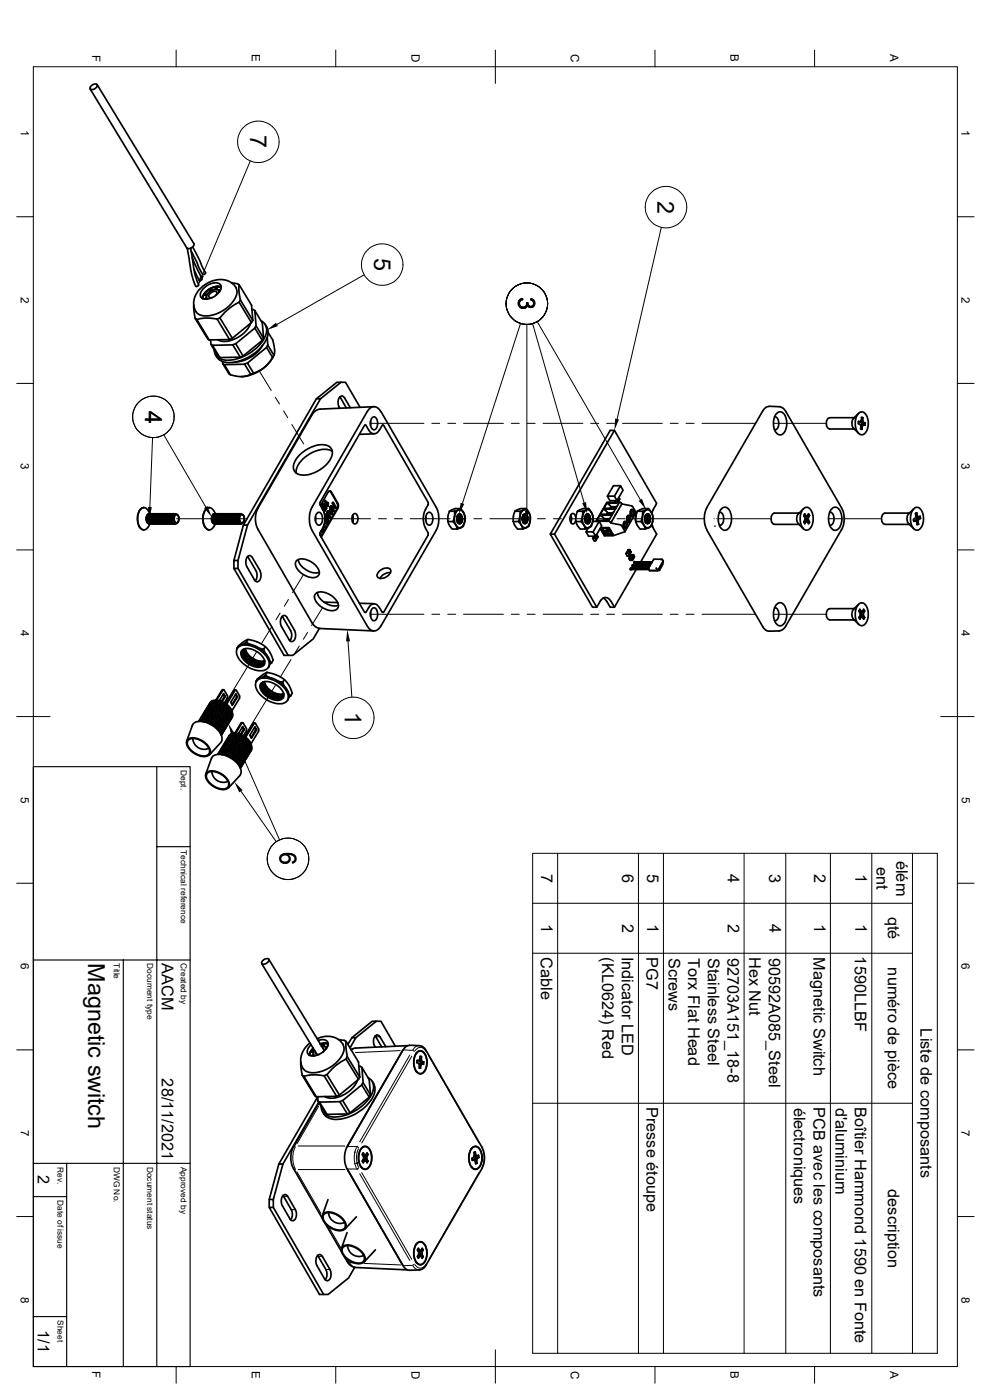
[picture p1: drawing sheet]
<svg xmlns="http://www.w3.org/2000/svg" width="297mm" height="420mm" viewBox="0 0 297 420" stroke-linecap="round" stroke-linejoin="round" font-family="sans-serif">
<defs><g id="words">
<g font-size="7">
<text x="74.9" y="40.6" transform="rotate(90 74.9 40.6)">7</text>
<text x="197.1" y="60.3" transform="rotate(90 197.1 60.3)">2</text>
<text x="112.1" y="77.4" transform="rotate(90 112.1 77.4)">5</text>
<text x="155.4" y="89.2" transform="rotate(90 155.4 89.2)">3</text>
<text x="43.5" y="123.3" transform="rotate(90 43.5 123.3)">4</text>
<text x="103.4" y="213.7" transform="rotate(90 103.4 213.7)">1</text>
<text x="83.9" y="255.7" transform="rotate(90 83.9 255.7)">6</text>
<text x="26.5" y="289" transform="rotate(90 26.5 289)">Magnetic switch</text>
</g>
<g font-size="4.9">
<text x="162.2" y="262.1" transform="rotate(90 162.2 262.1)">7</text>
<text x="186.4" y="262.1" transform="rotate(90 186.4 262.1)">6</text>
<text x="193.9" y="262.1" transform="rotate(90 193.9 262.1)">5</text>
<text x="218.1" y="262.2" transform="rotate(90 218.1 262.2)">4</text>
<text x="230.5" y="262.1" transform="rotate(90 230.5 262.1)">3</text>
<text x="244" y="262.2" transform="rotate(90 244 262.2)">2</text>
<text x="256.4" y="262.3" transform="rotate(90 256.4 262.3)">1</text>
<text x="262.7" y="260" transform="rotate(90 262.7 260)">ent</text>
<text x="268.6" y="258.2" transform="rotate(90 268.6 258.2)">élém</text>
<text x="266.1" y="275.1" transform="rotate(90 266.1 275.1)">qté</text>
<text x="162.2" y="277.3" transform="rotate(90 162.2 277.3)">1</text>
<text x="186.4" y="277.2" transform="rotate(90 186.4 277.2)">2</text>
<text x="193.9" y="277.3" transform="rotate(90 193.9 277.3)">1</text>
<text x="218.1" y="277.2" transform="rotate(90 218.1 277.2)">2</text>
<text x="230.6" y="277.2" transform="rotate(90 230.6 277.2)">4</text>
<text x="244" y="277.3" transform="rotate(90 244 277.3)">1</text>
<text x="256.4" y="277.3" transform="rotate(90 256.4 277.3)">1</text>
<text x="162.1" y="287.2" transform="rotate(90 162.1 287.2)">Cable</text>
<text x="180.5" y="287.2" transform="rotate(90 180.5 287.2)">(KL0624) Red</text>
<text x="186.3" y="287" transform="rotate(90 186.3 287)">Indicator LED</text>
<text x="193.8" y="287.1" transform="rotate(90 193.8 287.1)">PG7</text>
<text x="200.4" y="287.3" transform="rotate(90 200.4 287.3)">Screws</text>
<text x="206.3" y="287.4" transform="rotate(90 206.3 287.4)">Torx Flat Head</text>
<text x="212.1" y="287.3" transform="rotate(90 212.1 287.3)">Stainless Steel</text>
<text x="218" y="287.3" transform="rotate(90 218 287.3)">92703A151_18-8</text>
<text x="224.6" y="287.1" transform="rotate(90 224.6 287.1)">Hex Nut</text>
<text x="230.4" y="287.3" transform="rotate(90 230.4 287.3)">90592A085_Steel</text>
<text x="243.8" y="287.1" transform="rotate(90 243.8 287.1)">Magnetic Switch</text>
<text x="256.2" y="286.9" transform="rotate(90 256.2 286.9)">1590LLBF</text>
<text x="48.5" y="289" transform="rotate(90 48.5 289)">AACM</text>
<text x="266.1" y="290.2" transform="rotate(90 266.1 290.2)">numéro de pièce</text>
<text x="275.9" y="308.5" transform="rotate(90 275.9 308.5)">Liste de composants</text>
<text x="48.5" y="323.5" transform="rotate(90 48.5 323.5)">28/11/2021</text>
<text x="193.8" y="332.1" transform="rotate(90 193.8 332.1)">Presse étoupe</text>
<text x="238" y="332.3" transform="rotate(90 238 332.3)">électroniques</text>
<text x="243.8" y="332.1" transform="rotate(90 243.8 332.1)">PCB avec les composants</text>
<text x="250.4" y="332.3" transform="rotate(90 250.4 332.3)">d'aluminium</text>
<text x="256.2" y="332.1" transform="rotate(90 256.2 332.1)">Boîtier Hammond 1590 en Fonte</text>
<text x="11.3" y="352.6" transform="rotate(90 11.3 352.6)">2</text>
<text x="266.1" y="356.7" transform="rotate(90 266.1 356.7)">description</text>
<text x="11.3" y="399.1" transform="rotate(90 11.3 399.1)">1/1</text>
</g>
<g font-size="3.5">
<text x="27.6" y="16.4" transform="rotate(90 27.6 16.4)">F</text>
<text x="75.5" y="16.3" transform="rotate(90 75.5 16.3)">E</text>
<text x="123.3" y="16.3" transform="rotate(90 123.3 16.3)">D</text>
<text x="171.1" y="16.3" transform="rotate(90 171.1 16.3)">C</text>
<text x="218.9" y="16.3" transform="rotate(90 218.9 16.3)">B</text>
<text x="266.8" y="16.3" transform="rotate(90 266.8 16.3)">A</text>
<text x="6.2" y="39" transform="rotate(90 6.2 39)">1</text>
<text x="288.2" y="39" transform="rotate(90 288.2 39)">1</text>
<text x="6.2" y="89" transform="rotate(90 6.2 89)">2</text>
<text x="288.2" y="89" transform="rotate(90 288.2 89)">2</text>
<text x="6.3" y="139" transform="rotate(90 6.3 139)">3</text>
<text x="288.2" y="139" transform="rotate(90 288.2 139)">3</text>
<text x="6.2" y="189" transform="rotate(90 6.2 189)">4</text>
<text x="288.2" y="189" transform="rotate(90 288.2 189)">4</text>
<text x="6.3" y="239" transform="rotate(90 6.3 239)">5</text>
<text x="288.2" y="239" transform="rotate(90 288.2 239)">5</text>
<text x="6.3" y="289" transform="rotate(90 6.3 289)">6</text>
<text x="288.2" y="289" transform="rotate(90 288.2 289)">6</text>
<text x="6.3" y="339" transform="rotate(90 6.3 339)">7</text>
<text x="288.2" y="339" transform="rotate(90 288.2 339)">7</text>
<text x="6.3" y="389" transform="rotate(90 6.3 389)">8</text>
<text x="288.2" y="389" transform="rotate(90 288.2 389)">8</text>
<text x="27.6" y="411.4" transform="rotate(90 27.6 411.4)">F</text>
<text x="75.5" y="411.3" transform="rotate(90 75.5 411.3)">E</text>
<text x="123.3" y="411.2" transform="rotate(90 123.3 411.2)">D</text>
<text x="171.1" y="411.2" transform="rotate(90 171.1 411.2)">C</text>
<text x="218.9" y="411.3" transform="rotate(90 218.9 411.3)">B</text>
<text x="266.8" y="411.3" transform="rotate(90 266.8 411.3)">A</text>
</g>
<g font-size="2.5">
<text x="54.2" y="231" transform="rotate(90 54.2 231)">Dept.</text>
<text x="54.2" y="255" transform="rotate(90 54.2 255)">Technical reference</text>
<text x="34.2" y="289" transform="rotate(90 34.2 289)">Title</text>
<text x="44.2" y="289" transform="rotate(90 44.2 289)">Document type</text>
<text x="54.2" y="289" transform="rotate(90 54.2 289)">Created by</text>
<text x="17.2" y="350" transform="rotate(90 17.2 350)">Rev.</text>
<text x="34.2" y="350" transform="rotate(90 34.2 350)">DWG No.</text>
<text x="44.2" y="350" transform="rotate(90 44.2 350)">Document status</text>
<text x="54.2" y="350" transform="rotate(90 54.2 350)">Approved by</text>
<text x="17.2" y="360" transform="rotate(90 17.2 360)">Date of issue</text>
<text x="17.2" y="396" transform="rotate(90 17.2 396)">Sheet</text>
</g>
</g></defs>
<g fill="none" stroke="#000" stroke-width=".51">
<path d="M27.2 25.9a1.25 1.25 0 0 1 2-.3 1.53 1.53 0 0 1-2.2 1.1zM29.1 25.4l29 47.7a1.46 1.46 0 0 1-2.1 1.3l-29-47.7M56.1 74.5l1.1 6.4a15.8 15.8 0 0 0 1.6 5l.6-.1 .1-.4-1.2-3.7-1.2-7.2M57.3 75.4l3.4 6.9M57.6 77.3l2.9 6.4a.58 .58 0 0 1-.8 .4M57.7 74.1l3.5 7a.67 .67 0 0 1 .4 .6 .67 .67 0 0 1-.5 .6h-.4M58.1 91.5l.4 4M58.1 80.7l1.6 3.4M58.5 95.5l3.7 6.1 .5 .4M58.5 95.5l.5 .4M60.2 86.4a7.3 7.3 0 0 1 9.6-1.2l.3 .2a3.4 3.4 0 0 1-.1 4.8 10.2 10.2 0 0 1-9.8 4.4 3.9 3.9 0 0 1-2.1-4.4l.6-1.8zM60.9 88.6h1.1l-.1 .7"/>
<path d="M61 86.5a4.7 4.7 0 0 1 4.7-1.5 1.65 1.65 0 0 1-.1 2.7 4.8 4.8 0 0 1-4.9 1.8 1.65 1.65 0 0 1 0-2.6zM61.2 88.3l.1 .3M61.8 89.7v-.4l-.6 .4M62 89.6l-.3 .1M62.6 86.8l.3 .6M62.6 86.8l-1.5 1.4M62.7 86.8l.7 .3M63 87.4l-.9 .8h-1M64.5 86.8l-1.1 .4M64.5 86.8l.5-.9-2 .6 .4 .7M64.7 88.6a.74 .74 0 0 0 .2-1.1 .74 .74 0 0 0-1.2 0 1.13 1.13 0 0 0-.9 1.7l.8 .1M64.9 86.8l.7 .3"/>
<path d="M64.9 86.8l.5-.9 .9 .2a4.8 4.8 0 0 0-5.6 3.4l.2-.9M65.3 86h.1M65.9 95.4l3.7 6.1M66 95.4l-.9 .3M66 87.2l-.3 .3a1.38 1.38 0 0 0-2.2-.4 2.23 2.23 0 0 0-1.5 2.4l.2 .2-.2-.1M66.2 86.7l-.6 .4 .2 .2M66.3 86.3l-1.5-.3-1.9 .7-1.7 1.5-.4 1.4M69.4 84.9l1.8 .2 .5 .4M71.7 90.7l3.7 6.1M71.7 90.7l-3.1 1.9-2.7 2.8M72.1 90l3.7 6.1M72.1 90l-.5-2.4 .1-2.2 3.7 6.2 .4 4.5"/>
<path d="M72.1 90l-.4 .7M75.1 97a8.8 8.8 0 0 1-9.1 5.3l-.8-.4M75.4 96.8l-5.8 4.7M75.5 92.9h.4M75.7 96.1l-.3 .7M75.9 92.8l.5 .4M76.4 93.2l2.2 3.7 .4 4.5-2.2-3.7zM76.8 97.7l-.4 .7M78.2 96.2a3.5 3.5 0 0 1 1.1 5.1 13.1 13.1 0 0 1-12.5 6.6 3.1 3.1 0 0 1-2.6-3.1M79.5 97.4a4.7 4.7 0 0 1-.6 5.9 13.1 13.1 0 0 1-11.6 5.3l-1.6-.7-.7-.8M80.3 99.7l1.4 2.3 .6 3.3-.2 1.3M63.1 102l.1 1.3 2.2 3.7"/>
<path d="M63.2 103.3l.5 .3M63.7 103.6l6.1-.1 2.2 3.6-6.1 .2zM64.6 106.5l.4 .6M65.5 106.9l.5 .4M66.7 108.5l.1 .6 1.8 3 .4 .3M66.8 109.1l.4 .3M68.8 101.9l-3.7-6.2-3.8-.3-2.3 .4 3.7 6.2M68.8 101.9l-6.1 .1M69.6 101.5l-.8 .3M70.6 108.6h.2M70.7 103.1l5.7-4.7 2.2 3.7-5.7 4.7zM70.7 103.1l-.9 .3"/>
<path d="M72.9 106.8l-.8 .3M73.3 109.3l-6.1 .1 1.8 3 2.1 .5 1.5 .1 2.5-.7M73.3 109.3l1.8 3M74.2 108.9l-.9 .3M76 111.9l-.9 .4M78.6 103.7l-.1 .2M78.7 103.6a10.2 10.2 0 0 1-8.2 5M79 101.4l-.4 .7M80.1 101.2l.2 2.3 1.8 3.1M80.3 103.5l-.4 .7M81.7 107.2l-1.8-3-5.7 4.7 1.8 3M81.7 107.2l-1.5 2.1-1.1 1.1-1.9 1.1-1.2 .4"/>
<path d="M82.1 106.6a11.8 11.8 0 0 1-9.8 6.4M82.1 106.6l-.4 .6M94.8 119.6h1.3l-21.9 37.9h-1.3zM94.8 119.6l6.2-4.9h1.2l-6.1 4.9M101.8 119.1l2 3.3M102.2 114.7h1.3l4.4 7.5M89.7 136.6a9.2 9.2 0 0 1 8.5-2.9 2.55 2.55 0 0 1 .9 3.9 9.9 9.9 0 0 1-9.3 4.8 2.54 2.54 0 0 1-1.4-4.1zM93.5 124.5l-16.2 27.9-.5 1.3-.3 2.1 .3 1.7 .5 1.3 16.2 28 1 1.2 1.5 .6M96 122.7l-1.3 .4-1.2 1.4M99.6 135.4a7.2 7.2 0 0 0-7.6 1.3 6.2 6.2 0 0 0-3.2 5.2M105 122.3l-1.7-3a1 1 0 0 0-1.2-.4 1 1 0 0 0-.7 1.1v1.5l.5 1M109.3 127.6l-13.4 23.1"/>
<path d="M109.3 127.6h.3M109.7 127.6l.8 1.4M110.5 128.9a1.68 1.68 0 0 0 1.6 1.2 1.68 1.68 0 0 0 1.6-1.2M111 126.4v1.2M111.6 125.3a1.1 1.1 0 0 1 1.2 .1 1.1 1.1 0 0 1 .4 1.2 1.93 1.93 0 0 1-1.1 2.3 2.42 2.42 0 0 1-.5-3.6zM112.1 122l-16 .7M112.1 130.1l-4.4 .2M114.1 123.5a2.14 2.14 0 0 0-2-1.5 2.14 2.14 0 0 0-2 1.4l-16.5 28.7a7.8 7.8 0 0 0 0 7.1l16.5 28.6a2.13 2.13 0 0 0 2 1.5 2.13 2.13 0 0 0 2-1.5M114.2 123.4l16.5 28.7a7.7 7.7 0 0 1 0 7l-16.5 28.7M114.9 127.6h-.3l-.9 1.4M115 127.6l13.3 23.1M184.1 129.1l12.7 21.9-1 1.8"/>
<path d="M228.6 123.3l-16.8 29M230.5 121.9l-1 .4-.9 1M230.6 121.9l3.4 .2 1.4 1.1 16.8 29.2M232.1 125.1a1.48 1.48 0 0 1 1.3 1.9 1.48 1.48 0 0 1-1.3 1.9M232.6 124.2a1.57 1.57 0 0 1 1.7-.6 1.57 1.57 0 0 1 1.2 1.5 4.4 4.4 0 0 1-1.4 5.3 2.1 2.1 0 0 1-2.1-2 5.2 5.2 0 0 1 .6-4.2zM248.6 125.3a1.89 1.89 0 0 0 0 3.4M248.6 128.7h7.4M248.6 125.3h7.4M255.8 125.6a2.29 2.29 0 0 0 0 2.8l1.5 1.6M257.3 124l-1.5 1.5M257.3 124a1.42 1.42 0 0 1 2.4 .7 4.5 4.5 0 0 1-1.1 5.7 2.24 2.24 0 0 1-2.2-2.6 4.8 4.8 0 0 1 .9-3.8zM257.7 126.5l-.4-.1v.7l.6 .4v1.2l.5 .1"/>
<path d="M257.9 127.5l.4-.2 .6 .2zM257.9 126.4l.1 .2M258 128.1h.4v.7M258 128.7l.4 .1M258.1 126h.5M258.6 127.6l-.2 .5M258.6 127v.4M258.6 125.3l-.4-.1-.2 1.2-.7 .2M258.6 125.3l.1 1.2M258.6 125.3h-.4M258.9 127.5l.4 .1M259 126.8l-.3-.3-.7 .1 .3 .3"/>
<path d="M259.3 126.9l-.1 .7M259.3 126.9l-.7 .1M259.3 126.9h-1l.3 .1M43.1 152.3a2.72 2.72 0 0 0-1.9 3.1 2.98 2.98 0 0 0 1.9 3.6M43.9 155.3v.3a1.44 1.44 0 0 0 .9 1.5M43.9 155.4l.3 1.3M44.2 156.7l.6 .4M44.2 156.7l.4 .4h.5M44.3 155l.1 1.1M44.5 154.6l-.3-.2-.3 .8 .3 1.5M44.7 155v1.1M44.7 154.1a1.64 1.64 0 0 0-.9 1.5 1.64 1.64 0 0 0 .9 1.5"/>
<path d="M44.8 157.1h.1M44.9 154.2l-.6 .2M45 156.7l.7 .4M45 154.1l-.5-.9a1.49 1.49 0 0 0-1.6-.9 1.49 1.49 0 0 0-1.3 1.4 4.2 4.2 0 0 0 1.2 5.2l.9-.1 1.3-1.7M45 154.1h.1M45 154.1l-.3 .2-.3 .6-.1 .8 .3 1.1 .7 .3M45 156.7l.4 .4h.5M45.2 155v1.1M45.3 154.2a1.37 1.37 0 0 0-.9 2.1l.5 .7 .6 .1M45.5 154.1l-.5 .3-.3 .8 .3 1.5M45.5 154.1h.1M45.6 155v1.1"/>
<path d="M45.7 154.2a1.34 1.34 0 0 0-.8 2.1l.1 .4M45.7 157.1h.1M45.9 154.1l-.6 .4-.2 1 .4 1.3 .6 .3M46 155v1.1M46.1 154.2a1.34 1.34 0 0 0-.8 2.1l.3 .6 .7 .2M46.3 154.1l-.4 .2-.3 .6-.1 .8 .3 1.1 .7 .3M46.3 154.1h.1M46.4 155v1.1M46.5 154.2a1.37 1.37 0 0 0-.8 2.1l.4 .7 .6 .1M46.7 156.7l.7 .4M46.7 156.7l.3 .4h.5M46.7 154.1l-.3 .1-.3 .5-.2 1.1 .5 1.1 .5 .2"/>
<path d="M46.8 155v1.1M46.9 154.2a1.34 1.34 0 0 0-.8 2.1l.5 .8h.5M47.1 154.1h.1M47.1 154.1l-.4 .2-.3 .8v.8l.3 .8M47.2 155v1.1M47.3 154.2a1.28 1.28 0 0 0-.8 2l.2 .5M47.5 154.1l-.6 .4-.2 1.3 .4 1 .6 .3M47.5 154.1h.1M47.6 155v1.1M47.7 157.1h.1M47.8 154.2a1.41 1.41 0 0 0-.9 2.2l.5 .6 .5 .1M47.9 154.1h.1"/>
<path d="M47.9 154.1l-.6 .6-.1 1.2 .4 1 .6 .2M48 155v1.1M48.1 154.2a1.34 1.34 0 0 0-.8 2.1l.5 .8h.5M48.4 154.1l-.6 .4-.3 1.1 .4 1.2 .7 .3M48.4 155v1.1M48.6 154.2a1.28 1.28 0 0 0-.9 2l.4 .8 .7 .1M48.7 156.7l.7 .4M48.7 156.7l.4 .4h.5M48.8 154.1l-.7 .5-.1 1.2 .3 1 .7 .3M48.9 155v1.1M49 154.2a1.41 1.41 0 0 0-.8 2.2l.4 .6 .5 .1M49.2 154.1l-.5 .3-.3 .5v1l.3 .8"/>
<path d="M49.2 155v1.1M49.4 154.2a1.47 1.47 0 0 0-.7 2.4v.1M49.4 157.1h.1M49.6 154.1l-.6 .4-.2 1.2 .3 1.1 .6 .3M49.7 155v1.1M49.7 157.1h.1M49.8 154.2a1.28 1.28 0 0 0-.9 2l.5 .8 .6 .1M50 154.1l-.6 .5-.2 1.2 .3 1 .7 .3M50 154.1h.1M50 155l.1 1.1M50.2 157.1h.1M50.2 154.2a1.42 1.42 0 0 0-.8 2.2l.5 .7h.5"/>
<path d="M50.4 154.1l-.4 .2-.3 .5-.1 1.1 .4 .9 .6 .3M50.5 155v1.1M50.6 154.2a1.47 1.47 0 0 0-.7 2.4l.4 .5h.5M50.7 156.7l.7 .4M50.8 156.7l.3 .4h.5M50.8 154.1l-.6 .4-.2 1.2 .3 1.1 .7 .3M50.9 155v1.1M51 154.2a1.37 1.37 0 0 0-.8 2.1l.4 .7 .6 .1M51.1 156.7l.8 .4M51.2 156.7l.3 .4h.5M51.2 154.1l-.5 .3-.2 .5-.1 .9 .3 .9M51.3 155v1.1"/>
<path d="M51.4 157.1h.1M51.4 154.2a1.42 1.42 0 0 0-.8 2.2l.2 .3M51.6 154.1l-.4 .2-.4 .9 .3 1.5M51.6 154.1h.1M51.7 155v1.1M51.8 154.2a1.34 1.34 0 0 0-.8 2.1l.2 .4M52 154.1h.1M52 154.1l-.4 .2-.3 .6-.1 .8 .4 1.1 .6 .3M52.2 154.8l-.2 1 .3 .7M52.2 157.1h.1M52.2 154.2a1.37 1.37 0 0 0-.8 2.1l.5 .7 .5 .1M52.3 156.5l.4 .4 .4-.1"/>
<path d="M52.5 154.1l-.3 .1-.4 .5-.2 1.1 .4 1 .7 .3M52.7 154.2l-.6 .1-.4 .9 .1 1.1 .6 .8h.3l.6-.3 .3-.8-.1-1M53.4 154.7l.1 .3M53.4 154.7a.66 .66 0 0 0-.8-.2 .66 .66 0 0 0-.4 .8 1.12 1.12 0 0 0 .8 1.5h.1M53.4 154.7l-.4-.5-.7 .4-.2 1.3 .2 .6M53.5 155l.1 1.1-.5 .7M61.3 158l.7 .7 .7 .3M62.7 152.3h.1M62.7 159h.1M62.7 152.3a3.1 3.1 0 0 0-1.9 3.7l.5 2M63.5 155.4l.3 1.3M63.5 155.3l.3 1.4"/>
<path d="M63.8 156.7l.7 .4M63.9 155l.1 1.1M64.1 154.6l-.3-.2-.2 .5v1.2l.4 .8 .7 .2M64.3 155v1.1M64.3 154.1a1.64 1.64 0 0 0-.9 1.5 1.64 1.64 0 0 0 .9 1.5l-.5-.4M64.5 154.2l-.6 .2M64.6 157.1l-.5 .9a1.43 1.43 0 0 1-1.4 1 1.43 1.43 0 0 1-1.3-1M64.6 154.1l-.5-.9a1.49 1.49 0 0 0-1.6-.9 1.49 1.49 0 0 0-1.3 1.4 5.3 5.3 0 0 0 .2 4.3M64.6 154.1h.1M64.6 154.1l-.3 .2-.3 .6-.1 .8 .3 1.1 .7 .3M64.8 155v1.1M64.9 157.1h.1"/>
<path d="M64.9 154.2a1.37 1.37 0 0 0-.8 2.1l.4 .7 .6 .1M65 156.7l.7 .4M65.1 156.7l.3 .4h.5M65.1 154.1l-.3 .1-.4 .5-.1 1.1 .3 1 .7 .3M65.2 155v1.1M65.3 154.2a1.34 1.34 0 0 0-.8 2.1l.5 .8h.5M65.5 154.1l-.4 .2-.4 .8v.8l.3 .8M65.6 155v1.1M65.7 154.2a1.34 1.34 0 0 0-.8 2.1l.2 .4M65.8 156.7l.7 .4M65.9 156.7l.3 .4h.5M65.9 154.1l-.5 .4-.3 1.2 .3 1.1 .7 .3"/>
<path d="M66 155v1.1M66.1 154.2a1.37 1.37 0 0 0-.8 2.1l.4 .7 .6 .1M66.3 154.1h.1M66.3 154.1l-.5 .3-.3 .8 .3 1.5M66.4 155v1.1M66.5 157.1h.1M66.5 154.2a1.34 1.34 0 0 0-.8 2.1l.2 .4M66.8 154.1l-.6 .4-.3 1.1 .4 1.2 .7 .3M66.8 155v1.1M66.9 154.2a1.28 1.28 0 0 0-.8 2l.4 .8 .6 .1M67.1 154.1h.1M67.1 154.1l-.3 .2-.4 .6-.1 .8 .4 1.1 .7 .3"/>
<path d="M67.2 155v1.1M67.4 154.2a1.41 1.41 0 0 0-.9 2.2l.5 .6 .5 .1M67.5 156.7l.7 .4M67.5 156.7l.4 .4h.5M67.6 154.1l-.3 .1-.4 .5-.1 1.2 .4 1 .6 .2M67.6 155v1.1M67.7 154.2a1.34 1.34 0 0 0-.8 2.1l.5 .8h.5M67.9 156.7l.6 .4M67.9 156.7l.4 .4h.4M68 154.1l-.4 .2-.4 .8v.8l.3 .8M68 155v1.1M68.2 154.2a1.28 1.28 0 0 0-.9 2l.2 .5"/>
<path d="M68.3 154.1h.1M68.3 154.1l-.5 .4-.2 .8 .3 1.4M68.5 155v1.1M68.5 157.1h.1M68.6 154.2a1.41 1.41 0 0 0-.8 2.2l.1 .3M68.7 154.1h.1M68.7 154.1l-.6 .6-.1 1.2 .4 .9 .6 .3M68.8 155v1.1M69 154.2a1.47 1.47 0 0 0-.7 2.4l.4 .5h.5M69.2 154.1l-.6 .4-.2 1.2 .3 1.1 .7 .3M69.3 155v1.1M69.4 154.2a1.28 1.28 0 0 0-.9 2l.5 .8 .6 .1"/>
<path d="M69.5 156.7l.7 .4M69.6 156.7l.3 .4h.5M69.6 154.1l-.6 .5-.2 1.2 .3 1 .7 .3M69.6 155l.1 1.1M69.8 154.2a1.42 1.42 0 0 0-.8 2.2l.5 .7h.5M70 154.1l-.5 .3-.3 .8 .3 1.5M70.1 155v1.1M70.2 154.2a1.47 1.47 0 0 0-.7 2.4l.1 .1M70.4 154.1l-.6 .4-.2 1.2 .3 1.1 .7 .3M70.5 155v1.1M70.6 157.1h.1M70.6 154.2a1.37 1.37 0 0 0-.8 2.1l.4 .7 .6 .1"/>
<path d="M70.8 154.1h.1M70.8 154.1l-.6 .5-.2 1.2 .4 1 .6 .3M70.9 155v1.1M71 154.2a1.42 1.42 0 0 0-.8 2.2l.5 .7h.5M71.2 154.1l-.4 .2-.3 .5-.1 1.1 .4 .9 .7 .3M71.3 155v1.1M71.4 154.2a1.34 1.34 0 0 0-.8 2.1l.4 .6 .6 .2M71.5 156.7l.7 .4M71.6 154.1l-.5 .4-.3 1.2 .4 1.1 .6 .3M71.8 154.8l-.2 1 .3 .7M71.8 154.2a1.37 1.37 0 0 0-.8 2.1l.5 .7 .6 .1M71.9 156.5l.4 .4 .4-.1"/>
<path d="M72.1 154.1l-.6 .3-.2 .5-.1 .9 .3 .9M72.2 157.1h.1M72.3 154.2h-.5l-.4 .6-.1 1 .3 .9M72.9 157.5l-2.8 10.6M73 154.7a.66 .66 0 0 0-.8-.2 .66 .66 0 0 0-.4 .8 1.12 1.12 0 0 0 .8 1.5h.1M73 154.7l-.4-.5-.7 .4-.2 1.3 .2 .6M73 154.7l.1 .3M73.1 155l.1 1-.3 .8-.7 .3-.6-.4M73.1 155l.1 1.1-.5 .7M74.2 157.5l-2.9 10.6M77.4 158.8v.1M77.4 152.4h.1"/>
<path d="M94.5 155v1.3M95.1 153.9a1.1 1.1 0 0 1 1.2 .1 1.1 1.1 0 0 1 .3 1.2 1.93 1.93 0 0 1-1 2.4 2.42 2.42 0 0 1-.5-3.7zM95.9 151.4l.8 1.4M96 150.7v.7M96.1 159.6h.3M96.4 152.2l.3 .1-.2 .1M96.4 152.2h.1M96.7 152.8a6.1 6.1 0 0 1 0 5.6M96.7 158.5l-.8 1.4M96.8 158.4l-.1 .6-.3 .3 .2-.5M96.8 153l.3 .6M96.8 152.7l.4 .5v.6"/>
<path d="M96.9 158.2l-.1 1.1-.4 .3-.3-.1M97 151.3l.3 .1h-.4v.5a.31 .31 0 0 0 .5 .3 .31 .31 0 0 0 .1-.5M97 157.8l.3 .4M97.1 152.2l.1-.5 .4-.1 .3 .8-.4 .8M97.2 157.4l.1 .4-.2-.2M97.2 151l-.5 .2-.1 .8 .2 .4 .4 .1M97.2 157.2l.3 .8-.4 .2-.2-.2M97.3 151.4l.1-.2a.56 .56 0 0 0-.7 .3 .56 .56 0 0 0 .2 .7 .39 .39 0 0 0 .5 .3 .39 .39 0 0 0 .2-.6l.1 .5h-.2M97.3 156.6l.7 .5-.7-.3M97.4 156.3l.1 .2M97.4 155.6l.7 1.2-.1 .3M97.4 156l.5 .8-.5-.4"/>
<path d="M97.5 150.3l.8 1.5h-.2l-.9-1.5 .2-.1h.2l.6 1.1 .1-.6-.3 .3M97.5 155l.8 1.5M97.5 152.3l-.2 .9h.2l-.1-.2M97.5 154.9l-.1 .1M97.6 151.6l-.4 .1M97.6 150.2l-.4 .1M97.7 152.4l-.5 .6M97.8 154.4l.5 1.7-.9-1.2M97.9 154.2l-.3 .2M98 153.8l.3-.2 .8 1.5-.2 .3M98 153.8l.5 .9M98 154.8l.9 .6-.9-.8 .5 1.7-.2 .2h-.2l-.7-1.2"/>
<path d="M98.1 153.8l.8 1.3-1.2-.9-.1 .2 .3 1M98.3 153.6l-.3 .2M98.3 150.7v1.1M98.4 147.5l-2.3 4.1M98.5 147.5l.3-.3 .4 .3M98.5 153.2l-.2 .3M98.7 147.2l.3 .3M98.8 152.3l.2 .6-.3 .5M98.8 152.3l.3-.2 .6 2-.1 .2M99 152.3l.2 .6h-.2M99.1 147.5l2 3.7-.1 1.2M99.1 153.4l.1 .4"/>
<path d="M99.2 152.9l-.4 .6-.3-.3-.4 .3 1.5 .8-1.5-.8M99.2 151.9l.9 1.5h-.2l-.8-1.3M99.3 153.1l.2 1-.5-.5zM99.3 147.5l2 3.5M99.4 151.7l-.4 .2M99.6 151l.4 .6-.3 .6M99.6 151l.3-.3 .9 1.5-.1 .2M99.8 151l.4 .6h-.2M99.9 150.7l-.3 .3M100.2 151.6l-.4 .8-.4-.7-.6 .6M100.2 152l.5 .4-.4-.6-.4 .8 .2 .8M101.1 152.4l-4.9 8.6"/>
<path d="M101.3 151l.1 .5-.1 .9M101.3 152.4l-5 8.8M105.5 155.6v.1M105.7 154.6l.2 1-.2 1 .1-.6zM106 154.2l.2-.1a1.57 1.57 0 0 1 .9 2.4 .8 .8 0 0 1-1 .7 .8 .8 0 0 1-.6-1v-1.1zM127.5 158.5l.9 1.9-13.4 23.3M127.6 155v1.3M128.2 153.9a1.1 1.1 0 0 1 1.2 .1 1.1 1.1 0 0 1 .3 1.2 1.93 1.93 0 0 1-1 2.4 2.42 2.42 0 0 1-.5-3.7zM128.3 150.7l.1 .6-.9 1.5a6.3 6.3 0 0 0 .1 5.6M134.2 156.5l.4 .9 .9 1.3h1.6M134.7 153.4h1.6M134.7 153.4l-.4 1.3-.1 1.8h1.6"/>
<path d="M135.8 156.5l.9 1.1 .4 1.1M136.1 156.8h.1M136.3 153.4v1.3l-.5 1.8M136.9 155.1v1zM137 155l-.1 1.2M137.1 156.7l.6 .4 .7-.4M137.1 154.6l.7-.3 .3 .5 .2 .8-.4 1M137.1 154.6l.3 1.2-.3 .8M137.2 154.6a.71 .71 0 0 1 .8-.4 .71 .71 0 0 1 .5 .7l.1 .7M137.2 154.6a1.71 1.71 0 0 0 .6 2.5l.5-.4M137.2 154.6l.3 .6-.1 .9a.38 .38 0 0 0-.3 .4 .38 .38 0 0 0 .3 .3M137.3 154.5l.4 .2 .2 .6-.1 1-.5 .5 .5-.8v-.6l-.1-.6z"/>
<path d="M137.3 155v1.1M137.3 153l-1 .4M137.3 153a3.5 3.5 0 0 0 0 5.2 1.53 1.53 0 0 0 1.9-1.4l.1-.5M137.3 153a1.94 1.94 0 0 1 2 2.4v.9M137.8 155v1.1M137.9 156.6l-.4 .2M138 152.6h-1.5l-1.8 .8M138 152.6l-.7 .4M138 152.6l.4 .4a3.8 3.8 0 0 1 .9 3.3M138.1 154.8v1.3M138.3 156.7l-.4 .4M138.6 155.6l-.3 1.1"/>
<path d="M138.6 155.7l-.3 1M138.6 155.7l-.6 1.1h-.6l.5-.2M139.3 156.3l-.1 .4a2.36 2.36 0 0 1-2.1 2M153.8 156.5h1.6l.9 1.1 .4 1.1M154.3 153.4l-.4 1.3-.1 1.8M154.3 153.4l1.8-.8h1.5l-1.7 .8zM155.9 153.4v1.3l-.5 1.8M156.5 155.2v.7v-.6M156.5 155.1v.9M156.7 153.2a1.23 1.23 0 0 1 1.9 .9 3.2 3.2 0 0 1-1.1 4.2 2.58 2.58 0 0 1-1.7-3.4zM156.7 154.6l.3 1.1-.3 .8 .2-.6v-.8a.44 .44 0 0 1 .2-.7 .44 .44 0 0 1 .5 .5l.2 .5M156.8 154.6a1.71 1.71 0 0 0 .6 2.5 1.71 1.71 0 0 0 .8-1.9"/>
<path d="M156.9 154.5l.4 .4 .1 .9-.6 1 .6-1-.1-.9zM156.9 155v1.1M157.3 155v1.1M157.6 152.6l.4 .4a3.8 3.8 0 0 1 .9 3.3M157.6 156.3a.62 .62 0 0 1-.8 .5M157.7 156.3h.1M157.7 154.9v1.2M157.7 154.3l.5 .9M157.7 154.3l-.5-.2-.4 .5M157.7 154.3h.1M157.8 155.4l-.2 .9M157.8 154.3l.2 1.1-.4 .9"/>
<path d="M157.8 154.3l.3 .7 .1 .8-.5 1.1M157.8 155.4l-.2 .9-.6 .5M158.2 155.2v.9l-.3 .7-.6 .3-.6-.5M158.9 156.3l-.1 .4a2.36 2.36 0 0 1-2.1 2h-1.6l-.9-1.3-.4-.9M171.1 154.5a2.7 2.7 0 0 1 0 2.3M172.6 155.2a.82 .82 0 0 0-.5-1 .82 .82 0 0 0-1.1 .4 1.87 1.87 0 0 0 .7 2.6l.6-.4 .3-.6M172.6 156.5l.5 1.2 .8 1h1.5M173.1 153.4l-.5 1.3v1.8h1.6M173.1 153.4h1.5M174.2 156.5l.8 1.1 .4 1.1M174.4 156.8h.1M174.6 153.4v1.3l-.4 1.8"/>
<path d="M175.3 155.1v1zM175.3 155v1.2M175.5 156.7l.5 .4 .7-.4M175.5 154.6l.6-.3 .4 .5 .1 1.1-.4 .7M175.5 154.6l.3 1.2-.4 .8M175.5 154.6a.71 .71 0 0 1 .9-.4 .71 .71 0 0 1 .5 .7l.1 .7M175.5 154.6a1.71 1.71 0 0 0 .7 2.5l.5-.4M175.5 154.6l.3 .6-.1 .9a.38 .38 0 0 0-.2 .4 .38 .38 0 0 0 .3 .3l.4-.2M175.6 154.5l.5 .2 .1 .6-.1 1-.4 .5 .4-.8 .1-.6-.1-.6zM175.6 159.6h2.2M175.7 153a3.5 3.5 0 0 0 0 5.2 1.53 1.53 0 0 0 1.8-1.4l.1-.5M175.7 155v1.1"/>
<path d="M175.7 153a1.94 1.94 0 0 1 2 2.4l-.1 .9M175.7 153l-1.1 .4M176.1 155v1.1M176.3 158.4l-.7 1.2 .8 1.3h2.1l-.2 .3 .4 .7 .4-.6-.5-.6M176.4 152.6h-1.6l-1.7 .8M176.4 152.6l-.7 .4M176.4 152.6l.3 .4a3.8 3.8 0 0 1 .9 3.3M176.5 154.8v1.3M176.7 156.7l-.4 .4M177 155.6l-.3 1.1M177 155.7l-.3 1M177 155.7l-.6 1.1h-.6l.4-.2"/>
<path d="M177.6 156.4h2M177.6 156.3v.4a2.36 2.36 0 0 1-2.2 2M178.6 156.4h.1M179.6 156.4l.7 1.3-1.8 3.2-.7-1.3zM179.8 154.6h3.6l-.9 1.5h-3.6l.9-1.5 1 .7M180.3 158.4l1.2 2M180.3 158.3v.1M180.3 158.3h2.2l1.2 1.9h-2.4M180.6 158.5h.1M180.7 158.5l.3 .7M180.7 158.5h1.6M180.8 152.7h3.6l-.8 1.6h-3.7z"/>
<path d="M180.8 152.7l.7 .5M180.8 155.3l.2 .3-.2 .5M181.1 159.2h.5M181.1 155.8l-.1 .3M181.5 159.3l-.1 .1a1.09 1.09 0 0 0 1.6 .5v-.4M181.5 159.4h.2M181.5 159.3l-.1 .1M181.5 159.3h.2M181.5 153.2l.6 .6-.3 .5M181.7 159.1l-.1 .1M181.7 159.1l.8 .1M181.8 159v.1"/>
<path d="M181.8 159.3l.7 .2-.3 .1zM181.9 151h3.6l-.9 1.5h-3.6zM181.9 151l1.2 1h1.5M181.9 159.1v.1M182 159.1l.3 .2M182 148.8h2.1M182.3 158.5l.4 .7M182.3 159.3v.1M182.4 158.5l.4 .5M182.5 155.6h-1.5l.1 .2h1.3M182.5 159.2h.2M182.6 159.4l.4 .1"/>
<path d="M182.6 159.3h.1M182.6 159.3l-.1 .1M182.6 159.4h-.1M182.6 159.3h.2M182.8 159v.1M182.8 152.5l.3-.5v.5M182.8 159.1v.1M182.9 155.4l-.7 .7M182.9 159.3l.2 .1M183 159.4v.5M183 156.9l3.2 .7 1.1 1.9-3.6 1.2h-2.6l-1.2-2.1M183.1 159.9l-.1 .1"/>
<path d="M183.2 152.2h1.2M183.4 154h-1.2l-.2 .3M183.5 153.8h-1.4l.1 .2M183.5 153.8l-.2 .5M183.9 153.6l-.4 .2M184.2 150.3l.2 .4M184.3 150.2h-.1M185 151.8l-.7 .7M185 150.1l.2 .5M185 150.2l.2 .4M185.2 150.6h.1M185.2 150.6v.1"/>
<path d="M185.3 149.5l.3 .5-.3 .6M185.5 149.2l.3 .5-.2 .3M185.5 149.9h.1M185.7 149.7h.1M186 145.7l.7 1.4-1.8 3.1-.8-1.4zM186 145.7h-2.1l-1.9 3.1 .8 1.4h2.1M186.4 151.2l-.5-.5h-4l-3.3 5.7h4l.4 .5 3.4-5.7 2.9 .6 1.3 2-3.3 5.7M186.9 156.7v1.5M187.1 156.6a.75 .75 0 0 1 .9 .2 .75 .75 0 0 1 0 .8 .67 .67 0 0 1-.6 .9 .67 .67 0 0 1-.6-.9zM187.2 156.4v2.1a1.26 1.26 0 0 0 0-2M188 154.9v1.5M188.1 154.8a.75 .75 0 0 1 .9 .1 .75 .75 0 0 1 .1 .9 .67 .67 0 0 1-.7 .9 .67 .67 0 0 1-.6-.9z"/>
<path d="M188.2 156.6a1.3 1.3 0 0 0 0-2v2.1M189 153.1v1.5M189.1 153a.75 .75 0 0 1 .9 .2 .75 .75 0 0 1 .1 .9 .67 .67 0 0 1-.6 .8 .67 .67 0 0 1-.7-.8zM189.2 152.9h.1M189.2 154.9h.1M189.3 152.9a1.25 1.25 0 0 1 0 2M189.3 152.9v2M190.5 156.5h1.6l.9 1.1 .4 1.1M190.7 154.5h.1M190.7 154.5a2.5 2.5 0 0 0-.1 2.2M191 153.4l-.5 1.7v1.4M191 153.4l1.8-.8h1.6l-1.8 .8z"/>
<path d="M192.6 153.4l-.1 1.7-.4 1.4M193.3 155.2l-.1 .7 .1-.6M193.3 155.1v.9M193.4 153.2a1.23 1.23 0 0 1 2 .9 3.2 3.2 0 0 1-1.2 4.2 2.58 2.58 0 0 1-1.6-3.4zM193.5 154.6l.2 1.2-.3 .7 .3-.8-.1-.6a.43 .43 0 0 1 .2-.7 .43 .43 0 0 1 .6 .5l.1 .5M193.6 155v1.1M193.6 154.5l.5 .4v.7l-.2 .9-.4 .3 .5-.6 .1-.7-.2-.8zM194 155v1.1M194.4 152.6l.2 .2a3.9 3.9 0 0 1 1 3.5M194.4 156.3a.62 .62 0 0 1-.9 .5M194.4 156.3h.1M194.4 154.9v1.2"/>
<path d="M194.5 155.4l-.1 .9M194.5 154.3l.2 1.2-.3 .8M194.5 154.3a.78 .78 0 0 0-.9 0 .78 .78 0 0 0-.3 .8 1.25 1.25 0 0 0 1.1 1.9 2.07 2.07 0 0 0 .5-1.8M194.5 154.3l.4 .9M194.5 154.3h.1M194.5 155.4l-.2 1-.6 .4M194.5 154.3l.3 .6 .1 1-.5 1M194.9 155.2v1l-.5 .7-.6 .1-.4-.4M195.4 157.4l.3 .8M195.6 156.3a2.32 2.32 0 0 1-2.2 2.4h-1.5l-1.1-1.4-.3-.8M195.7 158.2l1.1 2-4.8 8.4M195.8 152.8l-.4 1.1"/>
<path d="M211.8 159l17.1 29.4 .9 .8 .7 .2M211.9 152.3a7.4 7.4 0 0 0 0 6.7M214.3 157.8v.1M215.6 153.7a1.48 1.48 0 0 1 1.3 1.9 1.48 1.48 0 0 1-1.3 1.9M216 152.9a1.57 1.57 0 0 1 1.8-.7 1.57 1.57 0 0 1 1.1 1.5 4.4 4.4 0 0 1-1.3 5.3 2.1 2.1 0 0 1-2.2-2 5.2 5.2 0 0 1 .6-4.1zM232.1 154a1.89 1.89 0 0 0 0 3.3M232.1 157.3h7.4M232.1 153.9h7.4M239.3 157.1l1.4 1.5M240.7 152.7l-1.4 1.5a2.29 2.29 0 0 0 0 2.9M240.8 152.6a1.42 1.42 0 0 1 2.4 .7 4.5 4.5 0 0 1-1.1 5.7 2.24 2.24 0 0 1-2.2-2.5 4.8 4.8 0 0 1 .9-3.9zM240.9 154.6a1.65 1.65 0 0 1 .1 2.2l.2 .3 .3-.5-.6-.1"/>
<path d="M240.9 154.7l.6-.1 .3 .3M241 156.3l1.1 .3M241.5 156.6l.3-.2-.2-.2 .8-.1 .2 .5M241.5 154.6l-.3-.5-.3 .5M241.8 154.9h-.8M241.8 154.8l-.2 .2M242.1 156.6h.5M242.1 154.6h.5M242.4 156.1l-.2-.5h-.7l.1 .6M242.4 155.1l-.8-.1-.1 .6M242.6 156.6l-.3 .5-.2-.5M242.6 154.6l-.3-.5-.5 .8"/>
<path d="M242.6 154.6l-.4 1M248.6 153.7a1.48 1.48 0 0 1 1.4 1.9 1.48 1.48 0 0 1-1.4 1.9M249.1 152.9a1.57 1.57 0 0 1 1.7-.7 1.57 1.57 0 0 1 1.2 1.5 4.4 4.4 0 0 1-1.3 5.3 2.1 2.1 0 0 1-2.2-2 5.2 5.2 0 0 1 .6-4.1zM252.2 158.8v.1M252.2 158.9l-16.8 29.1-.8 .9-1.2 .4M252.2 152.4l.6 1.3 .2 1.7-.2 2.2-.6 1.3M265.2 157.3h7.3M265.2 153.9h7.3M265.2 154a1.89 1.89 0 0 0 0 3.3M272.3 157.1l1.6 1.5M273.8 155.7l.1 .7M273.9 152.7l-1.6 1.5a2.29 2.29 0 0 0 0 2.9"/>
<path d="M273.9 156.4l.4-.1-.5-.1 .8 .1 .3 1.1 .4-.2M273.9 152.6a1.42 1.42 0 0 1 2.4 .7 4.5 4.5 0 0 1-1.1 5.7 2.24 2.24 0 0 1-2.3-2.5 4.8 4.8 0 0 1 1-3.9zM274.3 156.3h.3M274.4 154.5h.5l.1 .4M274.5 156.3v-.3h.7v.6M274.7 153.8l.2 .7M274.7 156.6h.5l.1 .7-.4-.1M274.8 153.8l-.4 .2v1.2l-.6 .5M275 154.9h.8v.6M275 154.9l-.6 .2 1-.1M275.1 155.1v.3M275.5 155.7l-.7-.1-.3 .4"/>
<path d="M275.9 155.5l-.7 .5M275.9 155.5l-1.1 .1M70.1 170.5v-2.4h1.2v2.4M74.2 167l2.5 4.2a2.82 2.82 0 0 1-.2 3M74.2 167l.6-.3 .6 .3 2.5 4.2a2.3 2.3 0 0 1-.8 3.3l-.8-.5-2.3-4a2.91 2.91 0 0 1 .2-3zM88.9 168.1a4.8 4.8 0 0 1 6.1 2 1.76 1.76 0 0 1-.4 3.1 5.6 5.6 0 0 1-6.1-4.1zM89.4 167.9a5.5 5.5 0 0 0 6.3 3.8M94.7 178.1a4.8 4.8 0 0 1 6.1 1.9 1.76 1.76 0 0 1-.5 3.1 5.6 5.6 0 0 1-6.1-4.1zM95.1 177.8a5.5 5.5 0 0 0 6.3 3.8M95.8 160.3l.3 .1h-.2M95.8 160h.1M95.9 160.5l13.4 23.2"/>
<path d="M96.1 160.4l.1-.2-.2-.4v.7M113.8 171.2a2.39 2.39 0 0 1 3.2-.3 2.22 2.22 0 0 1-1.9 2.5 1.22 1.22 0 0 1-1.4 .1 1.22 1.22 0 0 1-.6-1.3zM117.1 171.8a3.3 3.3 0 0 0-3.2 1.8M164.9 160.2l12.7 22h1.3l1.1-2.1M166.2 160.2l17.9-31.1h-1.2l-18 31.1h1.3l12.7 22M177.8 161.6l.3 .6M177.9 161.3h.1M177.9 161.3l-.2 .2M178.1 160.9l-.2 .4M178.1 162.2h.1M178.1 162.2h.4M178.3 161.3h.1"/>
<path d="M178.3 161.2h-.4M178.3 161.3l.4 .6M178.5 162.2h.1M178.6 161.9h.1M178.7 161.9l-.2 .3M178.8 160.4h.1M178.9 160.4l.3 .6M179.2 161h.1M179.2 161l-.2 .3M180.8 179.4l1 1M181.5 160.4h2.1M183.6 160.2v.2"/>
<path d="M187.7 166.1h.1M187.8 165.9h.1M188.1 165.2l-.3 .6h.4M188.1 165.2h.5M188.2 165.8l.4 .7-.2 .3h-.4l-.4-.7M188.2 165.8h-.4l-.2 .3M188.2 165.9h.1M188.3 164.9l-.2 .3M188.3 164.9h.5l.3 .6M188.5 167.6h.7l.3 .5h-.7zM188.5 167.6l.1-.3h.8l-.2 .3M188.6 165.2l.4 .7-.4 .6-.4-.7z"/>
<path d="M188.6 166.5h.1M188.6 167.3l.4-.6h.7l.3 .6-.3 .5M188.9 170.6h5.5M188.9 170.9h5.6M188.9 165.8h.1M189.1 165.6l-.1 .2M189.1 165.6h.1M189.4 169.8h5.4M189.5 170h5.1M189.5 169.5h5.4M189.7 167.8l-.2 .3M189.8 169.5l-.3 .1 .1 .4 .2-.1"/>
<path d="M189.9 166.4l.3 .6-.2 .3-.3-.6zM189.9 166.4h-.8l-.1 .3h.7l-.3 .6 .3 .5M190 168.8l.2 .2M190 167.3h.1M190 168.6h5.5M190 168.8h5.3M190.2 169h.1M190.2 169h5M190.3 168.6l-.2-.1-.1 .3M190.7 170.9l-6.6 11.3M191.2 170l-.2 .4M191.7 169l-.2 .5"/>
<path d="M194.4 170.7l.3 .5 3-.1 .9-1.7 .2-1.1-1.7 2.9M194.4 170.4v.3M196 167.8h2.4M196 167.8l-1.6 2.6h-5.4l-.1 .4 .2 .2 .1-.1M196.6 170.4l.5 .8h-2.5M198.5 167.9h-.4M198.5 167.9l.3 .4M71 194.6h.1M71.3 194.2a4.1 4.1 0 0 1 5-.5 6.5 6.5 0 0 1 4.6 5.4l-.3 .8M71.4 194.2a5.5 5.5 0 0 1 6.3 .7 5.1 5.1 0 0 1 2.9 4.9 2.83 2.83 0 0 1-3.4 1.4 7.9 7.9 0 0 1-6.3-5.4l.1-.9zM72.5 195.2a4.5 4.5 0 0 0 3.4 4.3 3.2 3.2 0 0 0 3.3-.2M72.6 195a4.8 4.8 0 0 1 6.1 2 1.76 1.76 0 0 1-.4 3.1 5.6 5.6 0 0 1-6.1-4.1z"/>
<path d="M72.8 197l1 1.2 1.3 .8 1.6 .6h1.3M72.9 196.1h.1M73 194.9l-.1 .3a4.6 4.6 0 0 0 4.1 4.1l1.3 .1 .8-.6M73.2 193.1l.3-.2a.6 .6 0 0 1 1 .2l.3 .2M73.2 195.6h.1M73.3 194.6v.9l.4 .9 1 1.1 1 .7 1.9 .7 1.3-.1 .3-.3M73.4 194.6l.7 1.6 1.8 1.6 1.9 .7 1.5-.2M73.6 194.6l.1 .7 .7 1 1.5 1.3 1.9 .7 1.5-.1M74.1 197.8l2.4 1.4M74.3 191.9l2.5 .5 2.8 1.7 .9 1 .9 1.6 .5 1.3-.5 .8M74.3 191.9l-.5 .7M74.3 191.9l-2.5 1.6-.8 1.1 .3-.5"/>
<path d="M74.4 197.2l2.4 1.5M77.8 194.5l1.2 .2M78.6 199h.1M79 194.7l.4 1.1M79.2 198.7l-.7 .3-.8 .1-2.3-.9-1.6-1.4-.6-1.2v-.9l-.2 .2-.2 .6 .1 .7 .5 1 .8 .9 1.9 1.2 1.9 .3M79.2 198a1.31 1.31 0 0 1-1.2 1.6M79.5 194l-.5 .7M80.7 199.9l-.2 .3M80.9 198.3l.5 .5M81.4 198.8l-.5 .4M84.5 184.9l2.6 4.2a2.82 2.82 0 0 1-.2 3.1M88.3 189.1l-2.3-3.9a1 1 0 0 0-1.2-.5 1 1 0 0 0-.7 1.1l.1 1.9 2.5 4.2a1 1 0 0 0 1.2 .5 1 1 0 0 0 .6-1.1v-1.5l-.2-.7"/>
<path d="M95.7 188.5l-1.8 3.1-6.1 5h-2.7l-15-26.1h1.2l15.1 26.1M96.1 188.6l16 .7M97.1 180.6l4.1 .2M107.7 181l4.4 .1M109.3 183.6h.3M109.7 183.7l.8-1.4a1.68 1.68 0 0 1 1.6-1.2 1.68 1.68 0 0 1 1.6 1.2l.9 1.4M111 183.6v1.3M111.6 182.5a1.1 1.1 0 0 1 1.2 .2 1.1 1.1 0 0 1 .4 1.2 1.93 1.93 0 0 1-1.1 2.3 2.42 2.42 0 0 1-.5-3.7zM114.6 183.6h.3M180 180.2a1.67 1.67 0 0 1 1.6-1 1.67 1.67 0 0 1 1.5 1.2M181.9 180.4l1 1.8h1.2M183.1 180.4l1 1.8"/>
<path d="M232.1 182.4a1.48 1.48 0 0 1 1.3 1.9 1.48 1.48 0 0 1-1.3 1.9M232.6 181.5a1.57 1.57 0 0 1 1.7-.6 1.57 1.57 0 0 1 1.2 1.5 4.4 4.4 0 0 1-1.4 5.3 2.1 2.1 0 0 1-2.1-2 5.2 5.2 0 0 1 .6-4.2zM233.5 189.3l-2.9 .1M248.6 186h7.4M256 182.6h-7.4a1.89 1.89 0 0 0 0 3.3M257.3 181.3l-1.5 1.5a2.29 2.29 0 0 0 0 2.9l1.5 1.5M257.3 181.3a1.42 1.42 0 0 1 2.4 .6 4.5 4.5 0 0 1-1.1 5.8 2.24 2.24 0 0 1-2.2-2.6 4.8 4.8 0 0 1 .9-3.8zM257.4 185.3h.6l-.3 .5zM257.5 183.3h.5l.3 .2M257.6 185l1 .3M257.7 182.8l-.3 .5a1.38 1.38 0 0 1 0 2M257.7 182.8l.3 .5"/>
<path d="M258.3 183.5l-.7 .1M258.3 185l-.3 .3M258.3 185.1l-.1-.2 .7-.1 .3 .5h-.6M258.3 183.5l-.1 .2M258.6 183.3h.6l-.5 1M258.6 185.3l.3 .5M258.8 182.8l.3 .5M258.9 184.8l-.2-.5h-.7l.2 .6M258.9 182.8l-.6 .7M258.9 183.8l-.7-.1-.2 .6M259.1 185.3l-.3 .5M57.7 217.6l-1.7 4.7"/>
<path d="M57.7 217.6a2.59 2.59 0 0 1 3.3-1.1 7.3 7.3 0 0 1 5.5 4.7l-.1 1.3-3.6 3.9M59.7 216.2a3.3 3.3 0 0 1 4.5-.1l1.1 .7 .9 .9a1.99 1.99 0 0 1 .4 2.3M59.7 216.4l.1-.1a5.1 5.1 0 0 1 5.9 1.8l.3 .5a1.8 1.8 0 0 1 .3 1.9 3.2 3.2 0 0 0-2-3.7l-2.2-.9a2.85 2.85 0 0 0-2.5 .5l.6-.7 1-.3 1.6 .2 1.6 .6 1.5 1.2 .7 1.2 .2 .9-.4 .8M59.9 215.9l.8-.8 1.1-.3 1.5 .3 1.3 .6 1.2 .8 1 1.2 .3 1.3-.3 .7M59.9 215.9h.1M60.1 215.6a3.9 3.9 0 0 1 4.9 .2l.8 .6a2.8 2.8 0 0 1 1.2 3M60.2 215.4l.7-.8 .9-.3 1.5 .2 1.5 .6 1.5 1.1 1 1.4 .1 1-.3 .6M60.4 215.1a2.92 2.92 0 0 1 3.9-.3l1.5 .8 1.3 1.4a1.78 1.78 0 0 1 .2 2M60.5 216.4l1.5 .1 2.2 1 1.2 1.1 .8 1.6M60.6 214.8l.5-.7 .9-.3 1.7 .2 1.6 .6 1.4 1.1 .9 1.2 .2 1-.4 .8M60.7 214.6a3.5 3.5 0 0 1 4.6-.1l1.8 1.5a2.06 2.06 0 0 1 .5 2.4M60.8 216.5l1.9 .3 1.5 .8 1.2 1.1 .7 1.3"/>
<path d="M60.9 214.4l.5-.7 1-.4 1.7 .1 1.3 .6 1.6 1.1 .7 .9 .4 .9v.7l-.4 .6M61.1 214a3.6 3.6 0 0 1 4.6 0l1.3 1.1a2.55 2.55 0 0 1 1 2.7M61.2 213.8l.5-.7 1.3-.4 1.6 .3 1.4 .6 1.3 .9 .9 1.3 .2 1.2-.3 .6M61.3 213.5a3.5 3.5 0 0 1 4.5-.1l1.8 1.4a2.19 2.19 0 0 1 .6 2.6M61.3 215.4h.1M61.4 216.4l1.2 .2 1.5 .7 1.6 1.7M61.5 213.3h.1M61.5 213.3l.4-.7 1.2-.4 1.3 .1 1.8 .7 1.4 1.1 .9 1 .2 1.1-.3 .9M61.6 213a3.1 3.1 0 0 1 4-.4l1.5 .9 .9 .9a2.15 2.15 0 0 1 .6 2.4M61.7 215.9l1.5 .3 1.5 .8 1.3 1.4M61.8 216.5h.1M61.8 212.7l.9-.8 1-.2 1.6 .2 1.4 .7 1.5 1.2 .6 1 .2 1.1-.3 .6"/>
<path d="M62 212.5a3.4 3.4 0 0 1 4.5-.2l1.7 1.4a2.3 2.3 0 0 1 .7 2.6M62 215.3l1.4 .3 1.3 .6 .9 .8 .7 .9M62.1 216h.1M62.1 212.3h.1M62.1 212.2l.4-.6 1.2-.4 1.7 .1 1.3 .6 1.2 .8 1.2 1.4 .3 1.2-.4 .7M62.3 211.9a3.7 3.7 0 0 1 5 .2l.7 .6a2.59 2.59 0 0 1 1.2 3.1M62.4 214.8l1.5 .3 1 .5 .8 .6 1 1.2M62.4 215.5h.1M62.5 211.7l.6-.8 1-.3 1.2 .1 1.6 .5 1.1 .8 1.2 1.2 .5 1-.1 .9-.3 .4M62.6 211.4a3.4 3.4 0 0 1 4.5-.1l1.6 1.2a2.36 2.36 0 0 1 .8 2.8M62.7 214.3l1.4 .2 1.5 .8 1.4 1.6M62.7 213.3h.1"/>
<path d="M62.8 211.2a2.7 2.7 0 0 1 3.7-.8l2.2 1.5 .8 1.3 .1 .7M63 213.7l1.1 .2 1.6 .7 1.6 1.7M63 214.4h.1M63.3 213.2l1.4 .3 1.4 .7 1.5 1.6M63.3 213.9h.1M63.5 210.3l-.6 .6M63.6 210.3l1.2-.2 1.5 .3M63.6 211.7h.1M63.6 212.7l1.1 .2 1.6 .7 1.6 1.7M64 212.2l1.4 .2 1.4 .7 1.5 1.6M64 212.9h.1M64.3 211.6l1.1 .2 1.4 .6 1.2 1 .6 .8"/>
<path d="M64.3 212.3h.1M64.6 211.1l2.4 .7 1.1 .8 .8 1.1M64.6 210.1h.1M64.6 211.8h.1M64.9 210.6l1.3 .2 1.5 .7 1.6 1.6M65.3 210.7h.1M65.4 218.7v.1M65.5 210.8h.1M65.7 210.2h.1M65.7 218.2h.1M65.9 219.5h.1M66 217.6l.1 .1"/>
<path d="M66.7 216.6v.1M66.7 206.9l-2 3.2M66.8 207.1l-1.9 3M66.8 206.9h.2M66.8 219.8h.1M66.8 207.1h.3M66.9 208.3l.4 .7M66.9 217.9h.1M67 219.5h.1M67 216.1h.1M67.2 207.1l1 1.6M67.4 218.7h.1"/>
<path d="M67.5 209l-.5-.9-1.3 2.1M67.5 209l-.9 1.5M67.5 209h-.2l-.9 1.4M67.6 215l.1 .1M67.9 216.3v.1M68 214.5h.1M68.1 208.7v.7l-.8 1.4M68.2 215.8h.1M68.3 214h.1M68.4 217.1h.1M68.6 216.8v.1M68.6 213.4h.1"/>
<path d="M68.7 216.6h.1M68.8 214.8h.1M69 212.9h.1M69.1 214.2h.1M70.4 207l-2.7 4.2M70.4 207h.3M70.4 207.1l-2.5 4.2M70.5 207.1h.3M70.6 208.4l.4 .6M70.9 207.1l.9 1.6M71.2 209l-.5-.8-1.6 2.5 .5 .9 1.6-2.6h-.2l-1.5 2.4M71.8 208.8v.7l-2.3 3.7"/>
<path d="M72.2 216.9l-1.8 3.1M72.4 216.8l-.1 .2M72.5 217l-1.8 3M72.5 216.8h.2M72.5 217h.4M72.6 218.2l.4 .6M72.9 217l1 1.6M73.2 218.9l-.2-.1-.9 1.5M73.2 218.9l-.5-.9-1.3 2.1M73.2 218.9l-.9 1.5M73.8 218.6v.7l-.8 1.4M75.9 217l-2.5 4.1"/>
<path d="M76.1 216.9l-.2 .1M76.1 216.9h.3M76.2 217l-2.6 4.2M76.2 217h.3l1 1.7M76.3 218.3l.4 .6M76.7 204.5v.1M76.9 218.9l-.5-.8-1.6 2.5 .6 .9 1.5-2.6h-.2l-1.5 2.4M77 204.1a4.1 4.1 0 0 1 5-.5 6.5 6.5 0 0 1 4.6 5.4l-.4 1.1M77.1 204.1a5.5 5.5 0 0 1 6.3 .7 5.1 5.1 0 0 1 2.9 4.9 2.83 2.83 0 0 1-3.4 1.4 7.9 7.9 0 0 1-6.3-5.4l.1-.9zM77.5 218.7v.7M77.5 219.4l-2.3 3.7M78.2 205.1a4.5 4.5 0 0 0 3.4 4.3 3.2 3.2 0 0 0 3.4-.2"/>
<path d="M78.3 204.9a4.8 4.8 0 0 1 6.1 2 1.76 1.76 0 0 1-.4 3.1 5.6 5.6 0 0 1-6.1-4.1zM78.5 206.9l1.2 1.3 1.1 .7 1.4 .5 1.5 .1M78.6 206h.1M78.7 204.8v.3a4.7 4.7 0 0 0 4 4.2h.4a1.68 1.68 0 0 0 1.7-.6M78.9 205.5h.1M78.9 203l.3-.2a.73 .73 0 0 1 1.1 .3h.2M79 204.6v.8l.3 .8 1 1.1 1 .7 2.1 .8 1-.1 .6-.3M79.2 204.5l.6 1.6 1.9 1.6 2 .7 1.3-.2M79.3 204.5l.7 1.6 1.6 1.4 1.9 .7 1.5-.1M79.8 207.7l1.4 1 1 .4M80 201.7l-2.1 1.4-1.2 1.4 .3-.5M80 201.7l-.5 .8"/>
<path d="M80 201.7l2.5 .7 2.8 1.6 1.1 1.2 1 2.2 .2 .5-.5 .8M80.1 207.1l1.1 .9 1.3 .6M83.5 204.4l1.3 .2M84.3 208.9h.1M84.8 204.6l.3 1.1M84.9 208.5l-.5 .4-.9 .1-1.2-.3-1.1-.5-1.9-1.7-.4-1v-.9l-.3 .6v.8l1.1 1.8 2.1 1.4 1.9 .3M85 207.9a1.31 1.31 0 0 1-1.3 1.6M85.2 203.9l-.4 .7M86.6 208.2l.5 .5M87.1 208.7l-.4 .4M56.3 221.8a4.8 4.8 0 0 1 6.1 2 1.76 1.76 0 0 1-.4 3.1 5.6 5.6 0 0 1-6.1-4.1zM56.5 222a4.6 4.6 0 0 1 5.4 1.4 1.94 1.94 0 0 1 .3 3.1 5 5 0 0 1-6.1-3.7z"/>
<path d="M57.7 221.5a3.5 3.5 0 0 0 5 3M62 231.7a4.8 4.8 0 0 1 6.1 2 1.76 1.76 0 0 1-.4 3.1 5.6 5.6 0 0 1-6.1-4.1zM62.2 231.9a4.6 4.6 0 0 1 5.4 1.4 1.94 1.94 0 0 1 .3 3.1 5 5 0 0 1-6.1-3.7zM63.4 227.5a2.59 2.59 0 0 1 3.3-1.1 7.3 7.3 0 0 1 5.6 4.7l-.2 1.3-3.6 3.9M63.4 227.5l-1.7 4.7M63.5 231.4a3.5 3.5 0 0 0 4.9 3M65.4 226.3l.1-.1a5.1 5.1 0 0 1 5.8 1.7l.5 .6a1.8 1.8 0 0 1 .3 1.9M65.4 226v.1M65.5 226a3.5 3.5 0 0 1 4.6 .1l.9 .6 1.1 1.1a2.08 2.08 0 0 1 .3 2.1M65.6 225.8l.6-.7 1.2-.4 1.3 .2 1.8 .7 1.3 1.1 .8 1.1 .3 1.1-.4 .8M65.6 225.8h.1M65.8 225.5a3.9 3.9 0 0 1 4.9 .2l.8 .6a2.67 2.67 0 0 1 1.2 3.1"/>
<path d="M66 225.3l.4-.6 1-.5 1.6 .2 1.6 .6 1.1 .8 1.1 1.2 .4 .9v.6l-.4 .6M66.1 225a2.98 2.98 0 0 1 3.9-.4l1.5 .9 1.3 1.4a1.78 1.78 0 0 1 .2 2M66.2 226.3l1.5 .1 2.1 .9 1.4 1.3 .7 1.5M66.3 224.7l.5-.7 1.3-.3 1.6 .2 1.4 .7 1.4 1 .8 1.2 .2 1-.3 .8M66.3 220.5h.1M66.4 224.5a3.5 3.5 0 0 1 4.5-.1l1.7 1.3a2.17 2.17 0 0 1 .7 2.6M66.4 224.5h.1M66.5 226.4l1.7 .2 1.7 .9 1.4 1.4 .5 1M66.6 224.2v.1M66.6 224.2l.5-.6 1.1-.4 1.4 .1 2 .9 1.1 .8 .8 1.1 .3 1.4-.4 .5M66.8 223.9a3.8 3.8 0 0 1 4.9 .3l1 .8a2.55 2.55 0 0 1 1 2.7M66.9 223.7l.7-.8 1-.3 1.5 .2 1.7 .7 1.3 1.1 .8 1.1 .2 1.2-.3 .6"/>
<path d="M67 223.4h.1a3.1 3.1 0 0 1 4.1-.3l1.2 .8 .9 .8a2.17 2.17 0 0 1 .7 2.6M67.1 225.3h.1M67.1 226.3l2.3 .7 1.2 .8 .8 1.1M67.3 223.2l.3-.7 1.1-.4 1.8 .2 1.5 .6 1.2 .9 1 1.2 .3 1.1-.4 .9M67.4 222.9a3.1 3.1 0 0 1 4.1-.3l1.6 1a2.71 2.71 0 0 1 1.2 3.1M67.5 226.4h.1M67.5 225.8l2.3 .7 1.1 .8 .9 1M67.6 222.6l.6-.7 1.1-.3 1.6 .2 1.2 .5 1.3 .9 1.1 1.4 .3 1.2-.4 .6M67.7 222.4a3.3 3.3 0 0 1 4.3-.2l1.8 1.3a2.43 2.43 0 0 1 .8 2.7M67.7 225.3l1.4 .2 1.6 .8 1.4 1.5M67.8 225.9h.1M67.9 222.1v.1"/>
<path d="M67.9 222.1l.3-.6 1.1-.4h1.5l1.8 .7 1.1 .8 1.1 1.4 .3 1.3-.3 .6M68 221.8a3.6 3.6 0 0 1 4.8 .1l.9 .7a2.56 2.56 0 0 1 1.2 3.1M68.1 224.7l1.5 .3 1.3 .7 1.5 1.6M68.1 225.4h.1M68.2 221.6l.6-.8 1-.3 1.7 .2 1.3 .5 1.2 .9 1.2 1.4 .2 1-.3 .9M68.3 221.3a3.3 3.3 0 0 1 4.3-.2l2.1 1.6a2.13 2.13 0 0 1 .5 2.5M68.4 223.2h.1M68.4 224.2l1.4 .3 .9 .4 1.1 .8 .9 1M68.5 221l.1-.1a2.98 2.98 0 0 1 4-.3l1.4 .8 .8 .9 .6 1.5M68.7 223.6l1.2 .3 1.5 .6 1.6 1.7M68.7 224.3h.1M69 223.1l1.4 .3 1.1 .5 1.9 1.8"/>
<path d="M69 223.8h.1M69.3 220.2l-.6 .6M69.3 220.2l1.2-.2 1.5 .3M69.3 221.6h.1M69.3 222.6l1.3 .2 1.4 .7 .9 .7 .8 1M69.7 222.1l1.4 .2 1.1 .5 1 .8 .8 1M69.7 222.7l.1 .1M70 221.5l1.2 .2 1.6 .8 1.5 1.6M70 222.2h.1M70.3 221l1.4 .3 1.3 .6 1.6 1.7M70.4 221.7h.1M70.4 220h.1"/>
<path d="M70.7 220.5l1.2 .2 1.5 .7 1.6 1.7M71 220.6h.1M71.1 228.6h.1M71.2 220.7h.1M71.5 228.1h.1M71.6 229.4h.1M71.8 227.5v.1M72.1 230.4h.1M72.1 230.2h.1M72.2 230.2l.3-.7-.2-1.2-.6-.8-1.5-1.3-1.5-.7-1.8-.2-1 .3-.5 .7a4.5 4.5 0 0 1 5.3 .9l.7 .6a2.22 2.22 0 0 1 .7 2.6M72.4 226.5h.1M72.4 229.9h-.1"/>
<path d="M72.6 227.8h.1M72.7 226h.1M73.1 228.6h.1M73.4 224.9v.1M73.6 226.2h.1M73.7 224.4h.1M73.9 225.7h.1M74 223.9h.1M74.1 227h.1M74.3 223.3h.1M74.3 226.7h.1M74.4 226.5h.1"/>
<path d="M74.5 224.6v.1M74.7 222.8h.1M74.8 224.1h.1M78.4 289.1l16.6 27.2M78.7 288.2a1.25 1.25 0 0 1 1.9-.2 1.53 1.53 0 0 1-2.2 1.1zM80.6 287.8l16.5 27.2M90.2 318.6v1.9l.4 2.1M93 315.6h1M93.2 315.3l.7-.8-.9 1.1-.3 1 .3-1M93.2 315.4l.2 .2M93.9 314.5l-.9 1.2-.1 1M93.9 316.7v-.3l-.6 .3"/>
<path d="M94 315.6l-.1 .8M94.2 315.3l.1-.1a1.03 1.03 0 0 0-.1 1.5l-.4 .1M94.2 315.2l-1.1 .1M94.6 315.7a.64 .64 0 0 0 .3 .6 .64 .64 0 0 0 .7 0M95 311.6l2.7-.7 1.9 .1 1.4 .6a3.6 3.6 0 0 1 1.1 5.6 10.2 10.2 0 0 1-9.8 4.4 4 4 0 0 1-2-4.7l1-2.4 1.6-1.6M95.3 312.1a2.03 2.03 0 0 1 3 .9 4.6 4.6 0 0 1-5.7 3.5 1.69 1.69 0 0 1 .2-2.7l.4-.4M96.1 313.3l1.3-.3 1 .3M96.5 313.9h-.1a1.04 1.04 0 0 1 1.4 .7l.2-.4M96.6 313.8l.5-.9-1.1 .3 1.3-.3 1 .2-.8-.2-.6 .9M96.7 314.5a.64 .64 0 0 1 .4 .5 .64 .64 0 0 1-.4 .6M96.9 313.9l.7 .3M97.4 313v.1"/>
<path d="M98.3 313.8l-.6 .3 .2 .2M101.5 311.9l1.8 .2M103.3 312.1l.4 .4M103.7 317.7l3.7 6.1M103.7 317.7l-3.2 2.1-2.5 2.6 3.7 6.1M104.1 317l3.7 6.1M104.1 317l-.4-2.8 .1-1.7 3.6 6.1 .4 4.5M104.1 317l-.4 .7M104.3 313.3l1.2-2h1.1l-1.7 3.1M105.5 311.3l6-4.9h1.3l-6.2 4.9M106.6 314.4l-1.4 .5M107.6 319.9h.3l.5 .3"/>
<path d="M112.4 310.8l2 3.3M112.8 306.4h1.4l4.3 7.5M115.6 314l-1.7-3a1 1 0 0 0-1.2-.4 1 1 0 0 0-.7 1.1v1.5l.4 1M120.7 315.1l-16.6 28.7M122.1 313.7l-15.4 .7M124.8 315.9a1.57 1.57 0 0 1 1.7-.6 1.57 1.57 0 0 1 1.1 1.5 4.4 4.4 0 0 1-1.3 5.3 2.1 2.1 0 0 1-2.1-2 5.2 5.2 0 0 1 .6-4.2zM124.9 318.8l.7 .4v1.2M125 315.7l-.3 .3M125.1 315.7a1.42 1.42 0 0 1 2.3 .7 4.4 4.4 0 0 1-1.1 5.6 2.24 2.24 0 0 1-2.2-2.5 4.7 4.7 0 0 1 1-3.8zM125.4 318.2l-.4-.1v.7M125.6 319.2l.3-.2 .7 .2zM125.6 318.1v.2"/>
<path d="M125.7 319.8h.4l-.1 .7-.3-.1M125.8 317.7h.5M125.9 316.9l-.2 1.2-.7 .2M125.9 316.9l.4 .1M126 318.6h1zM126.2 319.3l-.1 .5M126.3 318.7l-.1 .4M126.3 317v1.2M126.3 317h-.4M126.6 318.5l-.3-.3-.7 .1 .4 .3M127 318.6v.7l-.4-.1M90.6 322.6l3.7 6.1 .5 .3"/>
<path d="M90.6 322.5l.5 .4M91.1 322.9l3.7 6.1M91.1 322.9l2.2-.4 3.9 .2 3.7 6.2M95.2 329l.1 1.3 2.2 3.7M95.2 329.1l-11.6 20.1h1.2M95.3 330.3l.5 .3M95.5 330.7l-10.7 18.5M95.6 330.8l-7.6 13.3M95.8 330.6l6.1-.1 2.2 3.7-6.1 .1zM97.5 334l.5 .3M98 322.4l-.8 .3M100.9 328.9l-6.1 .1"/>
<path d="M101.7 328.5l-.8 .3M102.7 330.2l5.7-4.7 2.3 3.6-5.8 4.7zM102.7 330.1l-.8 .4M104.9 333.8l-.8 .3M107.1 324a8.8 8.8 0 0 1-9 5.3l-.8-.4M107.4 323.8l-5.7 4.7M107.8 323.1l-.4 .7M108.5 320.2l2.2 3.7 .3 4.6-2.2-3.7zM108.8 324.7l-.4 .7M110.3 323.3a3.5 3.5 0 0 1 1.1 5 13.1 13.1 0 0 1-12.6 6.6 3.1 3.1 0 0 1-2.6-3.1M111 328.4l-.3 .7M111.6 324.4l.4 .7"/>
<path d="M112 325.1a5.2 5.2 0 0 1-1.6 5.9 13.1 13.1 0 0 1-11 4.7l-1.7-.8-1.1-1.4M124.7 321.4l.3 .2M125.6 320.4l.5 .1M83.6 349.2l-2.9 10.6M84.8 358.7l.6-.3 .7 .3 2.4 4.2a2.3 2.3 0 0 1-.8 3.3l-.8-.5-2.3-4a2.91 2.91 0 0 1 .2-3zM84.8 358.6l2.5 4.3a2.82 2.82 0 0 1-.2 3M84.8 349.2l-2.9 10.6M88 344.1l-.2 .2a7 7 0 0 0 .2 6.3l8.6 15M98.3 359.9l-1.7 4.6M106.3 349h.1M106.3 345.7h.1M107 348.9h.1"/>
<path d="M107 344h.1M107 350.7h.1M107.1 349h.1M108.2 350.1l.3 .2M108.2 344.6a1.57 1.57 0 0 1 1.8-.6 1.57 1.57 0 0 1 1.1 1.4 4.4 4.4 0 0 1-1.3 5.4 2.1 2.1 0 0 1-2.2-2.1 5.2 5.2 0 0 1 .6-4.1zM108.5 344.3l-.3 .3M108.5 344.4a1.42 1.42 0 0 1 2.4 .7 4.4 4.4 0 0 1-1.1 5.6 2.24 2.24 0 0 1-2.3-2.5 4.7 4.7 0 0 1 1-3.8zM108.6 346.3a1.64 1.64 0 0 1 0 2.2l.3 .3 .2-.4-.5-.1M108.6 346.4l.5-.1 .3 .2M108.8 348l.9 .4M108.9 345.9l-.3 .5M108.9 345.8l.2 .5"/>
<path d="M109.4 346.5l-.6 .1M109.4 348.1l-.3 .3M109.5 348.1l-.2-.2h.7l.3 .4M109.5 346.5l-.2 .3M109.7 346.3h.6l-.4 1M110 345.9l.3 .5M110 347.9l-.1-.6h-.7l.1 .6M110 345.8l-.6 .7M110 346.8h-.7l-.1 .5M110.3 348.3l-.3 .5-.3-.4M110.3 348.3l-.6 .1M141.3 344.6a1.57 1.57 0 0 1 1.7-.6 1.57 1.57 0 0 1 1.1 1.4 4.4 4.4 0 0 1-1.3 5.4 2.1 2.1 0 0 1-2.1-2.1 5.2 5.2 0 0 1 .6-4.1z"/>
<path d="M141.3 350.1l.2 .2M141.5 344.3l-.2 .3M141.6 344.4a1.42 1.42 0 0 1 2.3 .7 4.4 4.4 0 0 1-1.1 5.6 2.24 2.24 0 0 1-2.2-2.5 4.7 4.7 0 0 1 1-3.8zM141.9 347.9l.4 .1M142.1 346.2h.4l.2 .5M142.2 348v-.4l.7 .1v.6M142.3 345.6l.2 .6M142.4 348.3h.5l.1 .7M142.5 345.6l-.4 .1v1.2l-.6 .7 .1 .5 .3-.2h-.4l.8 .1 .3 1.1M142.5 347.3l1.1-.1-.7 .5M142.5 348.9l.5 .1M142.7 346.7l-.6 .1 .9-.1"/>
<path d="M142.8 346.8v.3M143 349l-.5 .1M143.2 347.4l-.7-.1-.3 .3M143.4 346.5l-.7 .2M143.4 346.6l.1 .7M80.7 362.2v-2.4h1.2v2.4M95.2 376.6l2.5 4.3a2.82 2.82 0 0 1-.2 3M95.2 376.7l.6-.4 .6 .4 2.5 4.2a2.3 2.3 0 0 1-.8 3.3l-.8-.5-2.3-4a2.91 2.91 0 0 1 .2-3zM97 364.1a4.8 4.8 0 0 1 6.1 2 1.76 1.76 0 0 1-.4 3 5.6 5.6 0 0 1-6.1-4.1zM97.2 364.2a4.6 4.6 0 0 1 5.4 1.5 1.94 1.94 0 0 1 .3 3.1 5 5 0 0 1-6.1-3.7zM97.5 367l4.9 8.5M98.4 363.7a3.5 3.5 0 0 0 4.9 3"/>
<path d="M102.7 374a4.8 4.8 0 0 1 6.1 2 1.76 1.76 0 0 1-.4 3 5.6 5.6 0 0 1-6.1-4.1zM102.9 374.1a4.6 4.6 0 0 1 5.4 1.5 1.94 1.94 0 0 1 .3 3.1 5 5 0 0 1-6.1-3.7zM103.2 376.9l.9 1.6M104 369.8l-1.6 4.6M104.1 378.5l1.1 1.3 1.4 .4M104.1 373.6a3.5 3.5 0 0 0 5 3M106.8 365l-3.4 3.7M112.5 374.9l-3.4 3.7M124.7 378.7l.3 .3M124.8 373.2a1.57 1.57 0 0 1 1.7-.6 1.57 1.57 0 0 1 1.1 1.5 4.4 4.4 0 0 1-1.3 5.3 2.1 2.1 0 0 1-2.1-2 5.2 5.2 0 0 1 .6-4.2zM125 373l-.3 .3M125.1 373a1.42 1.42 0 0 1 2.3 .7 4.4 4.4 0 0 1-1.1 5.6 2.24 2.24 0 0 1-2.2-2.5 4.7 4.7 0 0 1 1-3.8z"/>
<path d="M125.1 375a1.65 1.65 0 0 1 .1 2.1l.2 .3M125.1 376.9l.6 .1-.3 .5M125.1 375l.6-.1 .3 .3M125.3 376.7l1 .3M125.7 377l.3-.2-.1-.2 .7-.1 .2 .5M125.7 374.9l-.3-.4-.3 .5M126 375.2l-.7 .1M126 375.2l-.1 .2M126.3 377h.5M126.3 374.9l.5 .1M126.3 377l.2 .5M126.6 376.5l-.2-.5h-.7l.2 .6"/>
<path d="M126.6 375.5l-.7-.1-.2 .6M126.8 376.9l-.3 .5M126.8 375l-.3-.5-.5 .7M126.8 375l-.4 1M106.3 380.2l-1.8 3.2-6.2 4.9h-2.5l-15.1-26.1h1.2l15.1 26.1M106.7 380.2l15.4 .8M125.6 381l1-.3 1-1 16.8-29.1 .5-1.3 .3-1.6-.2-2.1-.6-1.5-16.7-29-.9-1-1-.4-3.4-.1-.7 .3-.9 1.1-16.7 29a7.4 7.4 0 0 0 0 6.7l17 29.4 .6 .6 .7 .3h3.2"/>
<circle cx="182.1" cy="159.2" r=".18"/>
</g>
<g fill="#000">
<circle cx="233.5" cy="122" r=".25"/>
<circle cx="214.2" cy="157.5" r=".25"/>
<circle cx="214.2" cy="153.7" r=".25"/>
<circle cx="214.3" cy="153.4" r=".25"/>
<circle cx="214.7" cy="155.2" r=".25"/>
<circle cx="214.7" cy="156.1" r=".25"/>
<circle cx="214.8" cy="157" r=".25"/>
<circle cx="252.2" cy="152.4" r=".25"/>
<circle cx="68" cy="212" r=".25"/>
<circle cx="73.7" cy="222" r=".25"/>
<circle cx="124.2" cy="314.4" r=".25"/>
<circle cx="124.6" cy="314.9" r=".25"/>
<circle cx="106.4" cy="345.4" r=".25"/>
<circle cx="106.4" cy="349.2" r=".25"/>
<circle cx="107.4" cy="350" r=".25"/>
<circle cx="124.2" cy="380.3" r=".25"/>
</g>
<g fill="none" stroke="#000" stroke-width=".3">
<path d="M52.8 15v5M100.6 15v5M148.5 15v10M196.3 15v5M244.1 15v5M10 20h276.9v390h-276.9zM75 48.3l-14.4 34.4M5 65h5M198.2 68.2l-13.2 57.5M286.9 65h5M109.1 82.5l-26.1 14.8M156 97.1l-17.4 53.9"/>
<path d="M157.9 97.4v55.8M159.6 97.1l15.4 53.7M161 96.5l30.9 53.4M5 115h5M77.7 111.3l3.6 5.8M82.5 119.2l1.3 2M286.9 115h5M45.7 131.3l-.8 20.8M49.1 130.5l12.6 21.6M85 123.3l1.2 2M87.5 127.3l3.5 5.9M111 127h16"/>
<path d="M129.4 127h2.4M134.2 127h2.4M138.9 127h12M153.2 127h2.4M158 127h2.4M162.8 127h11.9M177 127h2.5M181.8 127h2.4M186.6 127h11.9M200.9 127h2.3M205.6 127h2.4M210.4 127h16"/>
<path d="M231.8 127h15.8M52.9 155.6h21.1M94.4 155.6h16.7M113.5 155.6h2.3M118.2 155.6h2.4M123 155.6h11.9M137.3 155.6h2.4M142 155.6h2.4M146.8 155.6h11.9M161.1 155.6h2.3M165.9 155.6h2.3M170.6 155.6h11.9"/>
<path d="M184.9 155.6h2.4M189.7 155.6h2.3M194.4 155.6h16.6M214 155.6h.1M214.7 155.6h.1M215.2 155.6h15.9M248.3 155.6h15.9M5 165h5M86.4 179.8l-1.2 2.1M90.8 172.6l-3.1 5.2M286.9 165h5M77 195.5l-9.5 15.5"/>
<path d="M81.5 188l-3.2 5.2M83.9 183.9l-1.2 2M87.2 197.9l-3.2 5.2M89.7 193.8l-1.3 2M92.2 189.7l-1.3 2.1M96.6 182.5l-3.2 5.2M104.3 192.4l1.2 16.7M111 184.3h16M129.4 184.3h2.4M134.2 184.3h2.4M138.9 184.3h12M153.2 184.3h2.4"/>
<path d="M158 184.3h2.4M162.8 184.3h11.9M177 184.3h2.5M181.8 184.3h2.4M186.6 184.3h11.9M200.9 184.3h2.3M205.6 184.3h2.4M210.4 184.3h16M231.8 184.3h15.8M5 215h10M82.7 205.4l-9.5 15.5M281.9 215h10"/>
<path d="M69.8 220.3l14 31.6M72.2 237.4l10.6 15.1M159.6 256h121.3v150h-121.3zM167.1 256v150M191.3 256v150M198.8 256v150M223 256v150M235.5 256v150M248.9 256v150M261.3 256v150M273.5 256v150M5 265h5"/>
<path d="M159.6 271h113.9M286.9 265h5M159.6 286h113.9M5 315h5M106.6 314.4l-1.2 .6M112.7 311h1.1M119.9 315.2l-13.4 .6M120.9 315l2.6 .1M122.8 316.5l-15 26M123.4 316.9l-15 26M123.7 315.1l.5 .3M124.4 315.2a1.72 1.72 0 0 1 1.6-1 1.72 1.72 0 0 1 1.6 1"/>
<path d="M125.5 313.7l-1 .3-.8 1M125.6 313.7h.1M127.7 315.2v.2M128.6 316.9l15 26M286.9 315h5M95.5 331.9l-6.5 11.3M159.6 331h113.9M85 358.9h1.1M88 344.1h.1M88 350.5l.6 .4M88.5 344.1a7.7 7.7 0 0 0 0 6.5M88.6 343.8l-.6 .3"/>
<path d="M89 351.5l7.2 12.5M89.4 343.8h14M89.4 350.9h14M104.2 350.7h2.6M104.2 344h2.6M106.8 344.3a7.8 7.8 0 0 0 0 6.1M107 344l.5 .3M107.4 344.6a6.7 6.7 0 0 0 0 5.5M107.5 350.4l-.5 .3M107.5 350.2h.1M107.8 352.1l15 26M108.4 351.8l15 26"/>
<path d="M143.6 351.8l-15 26M144.4 350.4v.2M144.4 350.6h.1M144.4 344.1v.2M144.5 344.6a6.7 6.7 0 0 1 0 5.5M5 365h5M87.4 362.9h1.1M95.4 376.9h1.1M98.6 368.3l3.5 6M104.1 378.5l.6 .3M104.2 377.9l.5 .9M104.8 378.8h1.2"/>
<path d="M104.8 378.9l.8 .9 1 .4M109.1 379l11 .5M123.5 379.6l-2.6 .1M123.7 379.7l.8 .9 1 .4M124.2 379.2l-.5 .4M124.4 379.4a1.72 1.72 0 0 0 1.6 1 1.72 1.72 0 0 0 1.6-1M127.7 379.3v.1M286.9 365h5M97.7 380.8h1.1M52.8 410v5M100.6 410v5M148.5 405v10"/>
<path d="M196.3 410v5M244.1 410v5"/>
<circle cx="77.4" cy="42.6" r="6.2"/>
<circle cx="114.6" cy="79.4" r="6.2"/>
<circle cx="199.6" cy="62.2" r="6.2"/>
<circle cx="157.9" cy="91.1" r="6.2"/>
<circle cx="46" cy="125.1" r="6.2"/>
<circle cx="105.9" cy="215.4" r="6.2"/>
<circle cx="86.3" cy="257.7" r="6.2"/>
</g>
<path d="M10 230h47v180h-47zM47 230v180M47 254h10M10 288h47M37 288v122M10 359h10M10 349h47M20 349v61M10 395h10" fill="none" stroke="#000" stroke-width=".34"/>
<path d="M60 82.5l1.1 .4-1.9 3zM80 99l2.7-2.2 .6 1zM184.4 125.6l1.1 .2-1.4 3.3zM44.3 152.1h1.2l-.7 3.5zM61.2 152.4l1-.6 1.3 3.4zM138 150.8l1.1 .4-1.6 3.1zM157.3 153.2h1.2l-.6 3.4zM174.5 150.9l1.1-.3 .4 3.5zM191.4 150.2l1-.6 1.3 3.4zM104.1 188.9l.8 3.5h-1.2zM68.4 217l2 3-1.1 .5zM70.2 234.5l2.5 2.5-1 .7z" fill="#000"/>
<use href="#words"/>
</svg>
